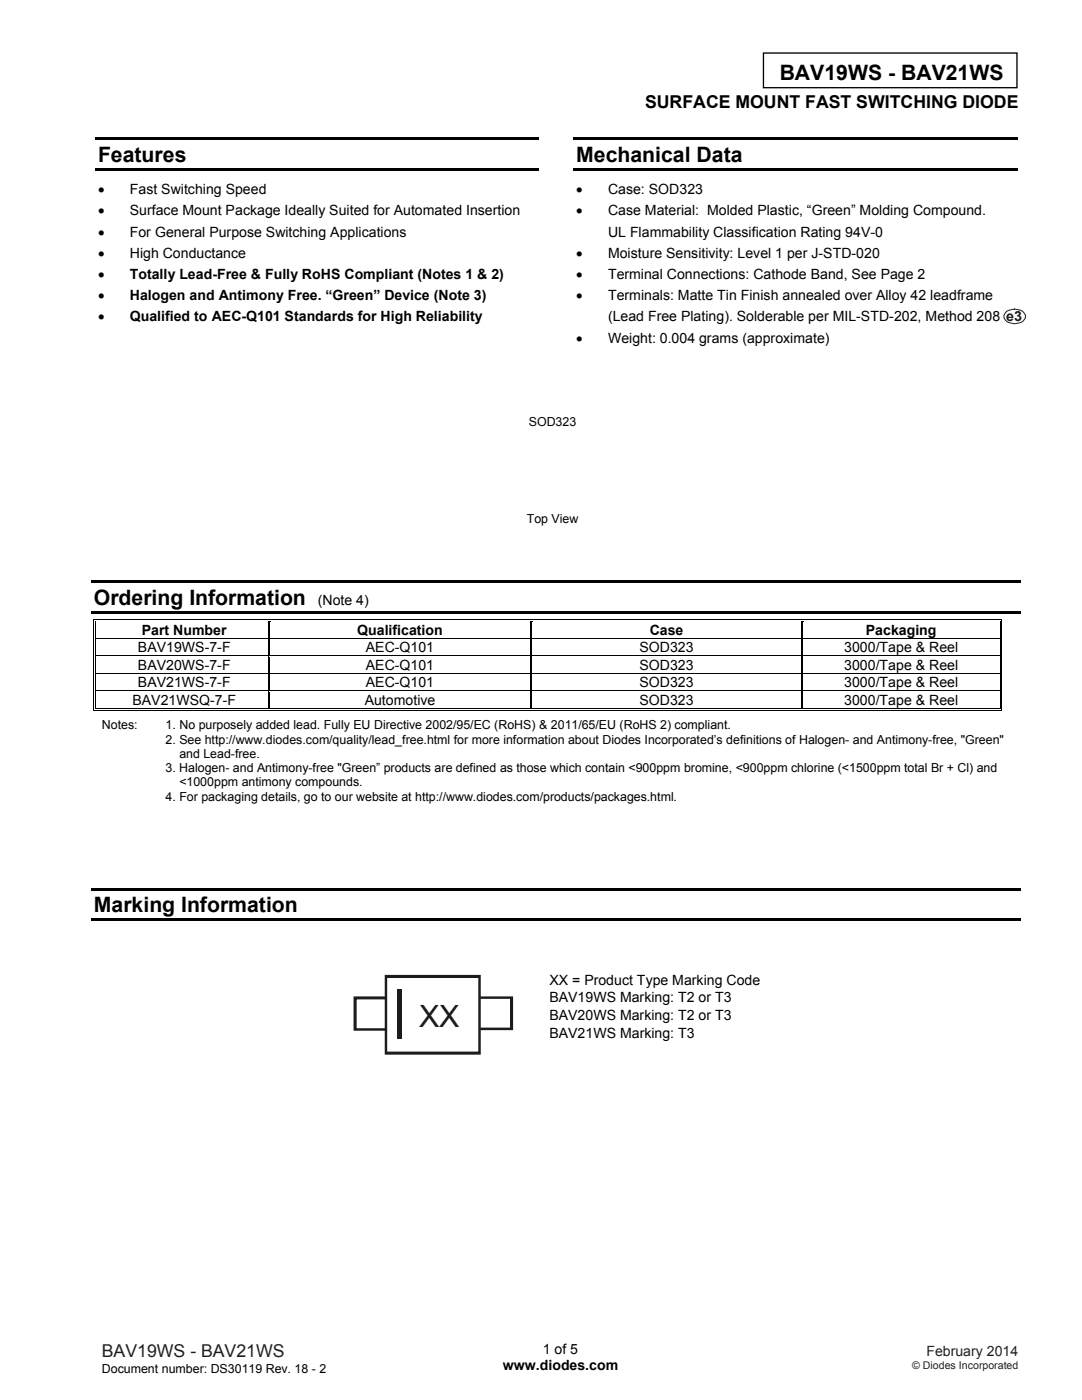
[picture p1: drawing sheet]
<svg xmlns="http://www.w3.org/2000/svg" width="216mm" height="279mm" viewBox="0 0 216 279" stroke-linecap="round" stroke-linejoin="round" font-family="sans-serif">
<defs><g id="words">
<text font-size="6.1" fill="#1f1a17" x="83.6" y="205">XX</text>
<g font-size="4.2">
<text x="155.6" y="15.9">BAV19WS - BAV21WS</text>
<text x="19.6" y="32.3">Features</text>
<text x="115" y="32.3">Mechanical Data</text>
<text x="18.7" y="120.7">Ordering Information</text>
<text x="18.7" y="182">Marking Information</text>
</g>
<text font-size="3.5" x="128.7" y="21.5">SURFACE MOUNT FAST SWITCHING DIODE</text>
<text font-size="3.5" fill="#231f20" x="20.3" y="270.9">BAV19WS - BAV21WS</text>
<g font-size="2.8">
<text x="19.6" y="38.7">•</text>
<text x="25.9" y="38.7">Fast Switching Speed</text>
<text x="115" y="38.7">•</text>
<text x="121.3" y="38.7">Case: SOD323</text>
<text x="19.6" y="43">•</text>
<text x="19.6" y="47.2">•</text>
<text x="25.9" y="43">Surface Mount Package Ideally Suited for Automated Insertion</text>
<text x="25.9" y="47.2">For General Purpose Switching Applications</text>
<text x="115" y="43">•</text>
<text x="121.3" y="47.2">UL Flammability Classification Rating 94V-0</text>
<text x="121.3" y="43">Case Material: Molded Plastic, “Green” Molding Compound.</text>
<text x="19.6" y="51.4">•</text>
<text x="25.9" y="51.4">High Conductance</text>
<text x="115" y="51.4">•</text>
<text x="121.3" y="51.4">Moisture Sensitivity: Level 1 per J-STD-020</text>
<text x="19.6" y="55.7">•</text>
<text x="19.6" y="59.9">•</text>
<text x="25.9" y="55.7">Totally Lead-Free &amp; Fully RoHS Compliant (Notes 1 &amp; 2)</text>
<text x="25.9" y="59.9">Halogen and Antimony Free. “Green” Device (Note 3)</text>
<text x="115" y="55.7">•</text>
<text x="115" y="59.9">•</text>
<text x="121.3" y="55.7">Terminal Connections: Cathode Band, See Page 2</text>
<text x="121.3" y="59.9">Terminals: Matte Tin Finish annealed over Alloy 42 leadframe</text>
<text x="19.6" y="64.1">•</text>
<text x="25.9" y="64.1">Qualified to AEC-Q101 Standards for High Reliability</text>
<text x="121.3" y="64.1">(Lead Free Plating). Solderable per MIL-STD-202, Method 208 e3</text>
<text x="115" y="68.4">•</text>
<text x="121.3" y="68.4">Weight: 0.004 grams (approximate)</text>
<text x="63.4" y="120.7">(Note 4)</text>
<text x="27.5" y="130.2">BAV19WS-7-F</text>
<text x="28.3" y="126.7">Part Number</text>
<text x="71.3" y="126.7">Qualification</text>
<text x="73" y="130.2">AEC-Q101</text>
<text x="127.6" y="130.2">SOD323</text>
<text x="129.6" y="126.7">Case</text>
<text x="168.5" y="130.2">3000/Tape &amp; Reel</text>
<text x="172.8" y="126.7">Packaging</text>
<text x="27.5" y="133.7">BAV20WS-7-F</text>
<text x="27.5" y="137.2">BAV21WS-7-F</text>
<text x="73" y="133.7">AEC-Q101</text>
<text x="73" y="137.2">AEC-Q101</text>
<text x="127.6" y="133.7">SOD323</text>
<text x="127.6" y="137.2">SOD323</text>
<text x="168.5" y="133.7">3000/Tape &amp; Reel</text>
<text x="168.5" y="137.2">3000/Tape &amp; Reel</text>
<text x="26.4" y="140.7">BAV21WSQ-7-F</text>
<text x="72.8" y="140.7">Automotive</text>
<text x="127.6" y="140.7">SOD323</text>
<text x="168.5" y="140.7">3000/Tape &amp; Reel</text>
<text x="109.6" y="196.7">XX = Product Type Marking Code</text>
<text x="109.6" y="199.9">BAV19WS Marking: T2 or T3</text>
<text x="109.6" y="203.5">BAV20WS Marking: T2 or T3</text>
<text x="109.6" y="207.1">BAV21WS Marking: T3</text>
<text x="100.3" y="273.5">www.diodes.com</text>
<text x="108.3" y="270.2">1 of 5</text>
</g>
<text font-size="2.8" fill="#231f20" x="184.8" y="270.6">February 2014</text>
<g font-size="2.5">
<text x="105.5" y="85.1">SOD323</text>
<text x="105.1" y="104.3">Top View</text>
<text x="20.3" y="145.6">Notes:</text>
<text x="33" y="148.4">2. See http://www.diodes.com/quality/lead_free.html for more information about Diodes Incorporated’s definitions of Halogen- and Antimony-free, &quot;Green&quot;</text>
<text x="33" y="145.6">1. No purposely added lead. Fully EU Directive 2002/95/EC (RoHS) &amp; 2011/65/EU (RoHS 2) compliant.</text>
<text x="33" y="154.1">3. Halogen- and Antimony-free &quot;Green” products are defined as those which contain &lt;900ppm bromine, &lt;900ppm chlorine (&lt;1500ppm total Br + Cl) and</text>
<text x="35.8" y="151.3">and Lead-free.</text>
<text x="33" y="159.8">4. For packaging details, go to our website at http://www.diodes.com/products/packages.html.</text>
<text x="35.8" y="156.9">&lt;1000ppm antimony compounds.</text>
<text x="20.3" y="274">Document number: DS30119 Rev. 18 - 2</text>
</g>
<text font-size="2.1" fill="#231f20" x="182" y="273.2">© Diodes Incorporated</text>
</g></defs>
<path d="M152.3 10.6h50.6v6.9h-50.6z" fill="none" stroke="#000" stroke-width=".26"/>
<path d="M19 27.5h88.6v.5h-88.6zM19 33.5h88.6v.6h-88.6zM114.4 27.5h88.7v.5h-88.7zM114.4 33.5h88.7v.6h-88.7zM18.2 115.8h185.5v.6h-185.5zM18.2 121.9h185.5v.6h-185.5z" fill="#000"/>
<g fill="#fff">
<path d="M19.1 124.1h34.4v3.2h-34.4z"/>
<path d="M19.6 124.1h33.4v3.2h-33.4z"/>
<path d="M53.8 124.1h52.1v3.2h-52.1z"/>
<path d="M54.4 124.1h50.9v3.2h-50.9z"/>
<path d="M106.2 124.1h53.7v3.2h-53.7z"/>
<path d="M106.7 124.1h52.6v3.2h-52.6z"/>
<path d="M160.1 124.1h39.4v3.2h-39.4z"/>
<path d="M160.7 124.1h38.3v3.2h-38.3z"/>
</g>
<path d="M18.6 123.5h.2v.6h-.2zM18.6 123.5h.5v.2h-.5zM18.9 123.9h.2v.2h-.2zM18.9 123.9h.2v.1h-.2z" fill="#000"/>
<path d="M19.1 123.6h34.4M19.1 124h34.4" fill="none" stroke="#000" stroke-width=".2"/>
<g fill="#fff">
<path d="M19.1 124l34.4 .1z"/>
<path d="M53.8 124l.2 .1z"/>
</g>
<path d="M53.5 124l.3 .1zM53.5 123.5h.5v.2h-.5zM53.5 123.9h.5v.1h-.5z" fill="#000"/>
<path d="M54 123.6h51.9M54 124h51.9" fill="none" stroke="#000" stroke-width=".2"/>
<g fill="#fff">
<path d="M54 124l51.9 .1z"/>
<path d="M106.2 124l.2 .1z"/>
</g>
<path d="M105.9 124l.3 .1zM105.9 123.5h.5v.2h-.5zM105.9 123.9h.5v.1h-.5z" fill="#000"/>
<path d="M106.4 123.6h53.5M106.4 124h53.5" fill="none" stroke="#000" stroke-width=".2"/>
<g fill="#fff">
<path d="M106.4 124l53.5 .1z"/>
<path d="M160.1 124l.3 .1z"/>
</g>
<path d="M159.9 124l.2 .1zM159.9 123.5h.5v.2h-.5zM159.9 123.9h.5v.1h-.5z" fill="#000"/>
<path d="M160.4 123.6h39.1M160.4 124h39.1" fill="none" stroke="#000" stroke-width=".2"/>
<path d="M160.4 124l39.1 .1z" fill="#fff"/>
<path d="M199.5 123.5h.5v.2h-.5zM199.5 123.9h.1v.2h-.1zM199.5 123.9h.1v.1h-.1zM199.8 123.5h.2v.6h-.2z" fill="#000"/>
<path d="M18.7 124.1v3.2M19 124.1v3.2M199.5 124.1v3.2M199.9 124.1v3.2" fill="none" stroke="#000" stroke-width=".2"/>
<path d="M53.7 124.1v3.2M106 124.1v3.2M160 124.1v3.2" fill="none" stroke="#000" stroke-width=".25"/>
<g fill="#fff">
<path d="M19.1 127.6h34.4v3.2h-34.4z"/>
<path d="M19.6 127.6h33.4v3.2h-33.4z"/>
<path d="M53.8 127.6h52.1v3.2h-52.1z"/>
<path d="M54.4 127.6h50.9v3.2h-50.9z"/>
<path d="M106.2 127.6h53.7v3.2h-53.7z"/>
<path d="M106.7 127.6h52.6v3.2h-52.6z"/>
<path d="M160.1 127.6h39.4v3.2h-39.4z"/>
<path d="M160.7 127.6h38.3v3.2h-38.3z"/>
</g>
<path d="M18.6 127.3h.2v.3h-.2zM18.9 127.3h.2v.3h-.2z" fill="#000"/>
<path d="M19.1 127.4h34.4" fill="none" stroke="#000" stroke-width=".25"/>
<path d="M19.1 127.6h34.4z" fill="#fff"/>
<path d="M53.5 127.3h.3v.3h-.3z" fill="#000"/>
<path d="M53.8 127.4h52.1" fill="none" stroke="#000" stroke-width=".25"/>
<path d="M53.8 127.6h52.1z" fill="#fff"/>
<path d="M105.9 127.3h.3v.3h-.3z" fill="#000"/>
<path d="M106.2 127.4h53.7" fill="none" stroke="#000" stroke-width=".25"/>
<path d="M106.2 127.6h53.7z" fill="#fff"/>
<path d="M159.9 127.3h.2v.3h-.2z" fill="#000"/>
<path d="M160.1 127.4h39.4" fill="none" stroke="#000" stroke-width=".25"/>
<path d="M160.1 127.6h39.4z" fill="#fff"/>
<path d="M199.5 127.3h.1v.3h-.1zM199.8 127.3h.2v.3h-.2z" fill="#000"/>
<path d="M18.7 127.6v3.2M19 127.6v3.2M199.5 127.6v3.2M199.9 127.6v3.2" fill="none" stroke="#000" stroke-width=".2"/>
<path d="M53.7 127.6v3.2M106 127.6v3.2M160 127.6v3.2" fill="none" stroke="#000" stroke-width=".25"/>
<g fill="#fff">
<path d="M19.1 131.1h34.4v3.2h-34.4z"/>
<path d="M19.6 131.1h33.4v3.2h-33.4z"/>
<path d="M53.8 131.1h52.1v3.2h-52.1z"/>
<path d="M54.4 131.1h50.9v3.2h-50.9z"/>
<path d="M106.2 131.1h53.7v3.2h-53.7z"/>
<path d="M106.7 131.1h52.6v3.2h-52.6z"/>
<path d="M160.1 131.1h39.4v3.2h-39.4z"/>
<path d="M160.7 131.1h38.3v3.2h-38.3z"/>
</g>
<path d="M18.6 130.8h.2v.3h-.2zM18.9 130.8h.2v.3h-.2z" fill="#000"/>
<path d="M19.1 131h34.4" fill="none" stroke="#000" stroke-width=".25"/>
<path d="M19.1 131.1h34.4z" fill="#fff"/>
<path d="M53.5 130.8h.3v.3h-.3z" fill="#000"/>
<path d="M53.8 131h52.1" fill="none" stroke="#000" stroke-width=".25"/>
<path d="M53.8 131.1h52.1z" fill="#fff"/>
<path d="M105.9 130.8h.3v.3h-.3z" fill="#000"/>
<path d="M106.2 131h53.7" fill="none" stroke="#000" stroke-width=".25"/>
<path d="M106.2 131.1h53.7z" fill="#fff"/>
<path d="M159.9 130.8h.2v.3h-.2z" fill="#000"/>
<path d="M160.1 131h39.4" fill="none" stroke="#000" stroke-width=".25"/>
<path d="M160.1 131.1h39.4z" fill="#fff"/>
<path d="M199.5 130.8h.1v.3h-.1zM199.8 130.8h.2v.3h-.2z" fill="#000"/>
<path d="M18.7 131.1v3.2M19 131.1v3.2M199.5 131.1v3.2M199.9 131.1v3.2" fill="none" stroke="#000" stroke-width=".2"/>
<path d="M53.7 131.1v3.2M106 131.1v3.2M160 131.1v3.2" fill="none" stroke="#000" stroke-width=".25"/>
<g fill="#fff">
<path d="M19.1 134.6h34.4v3.2h-34.4z"/>
<path d="M19.6 134.6h33.4v3.2h-33.4z"/>
<path d="M53.8 134.6h52.1v3.2h-52.1z"/>
<path d="M54.4 134.6h50.9v3.2h-50.9z"/>
<path d="M106.2 134.6h53.7v3.2h-53.7z"/>
<path d="M106.7 134.6h52.6v3.2h-52.6z"/>
<path d="M160.1 134.6h39.4v3.2h-39.4z"/>
<path d="M160.7 134.6h38.3v3.2h-38.3z"/>
</g>
<path d="M18.6 134.3h.2v.3h-.2zM18.9 134.3h.2v.3h-.2z" fill="#000"/>
<path d="M19.1 134.5h34.4" fill="none" stroke="#000" stroke-width=".25"/>
<path d="M19.1 134.6h34.4z" fill="#fff"/>
<path d="M53.5 134.3h.3v.3h-.3z" fill="#000"/>
<path d="M53.8 134.5h52.1" fill="none" stroke="#000" stroke-width=".25"/>
<path d="M53.8 134.6h52.1z" fill="#fff"/>
<path d="M105.9 134.3h.3v.3h-.3z" fill="#000"/>
<path d="M106.2 134.5h53.7" fill="none" stroke="#000" stroke-width=".25"/>
<path d="M106.2 134.6h53.7z" fill="#fff"/>
<path d="M159.9 134.3h.2v.3h-.2z" fill="#000"/>
<path d="M160.1 134.5h39.4" fill="none" stroke="#000" stroke-width=".25"/>
<path d="M160.1 134.6h39.4z" fill="#fff"/>
<path d="M199.5 134.3h.1v.3h-.1zM199.8 134.3h.2v.3h-.2z" fill="#000"/>
<path d="M18.7 134.6v3.2M19 134.6v3.2M199.5 134.6v3.2M199.9 134.6v3.2" fill="none" stroke="#000" stroke-width=".2"/>
<path d="M53.7 134.6v3.2M106 134.6v3.2M160 134.6v3.2" fill="none" stroke="#000" stroke-width=".25"/>
<g fill="#fff">
<path d="M19.1 138.1h34.4v3.3h-34.4z"/>
<path d="M19.6 138.1h33.4v3.3h-33.4z"/>
<path d="M53.8 138.1h52.1v3.3h-52.1z"/>
<path d="M54.4 138.1h50.9v3.3h-50.9z"/>
<path d="M106.2 138.1h53.7v3.3h-53.7z"/>
<path d="M106.7 138.1h52.6v3.3h-52.6z"/>
<path d="M160.1 138.1h39.4v3.3h-39.4z"/>
<path d="M160.7 138.1h38.3v3.3h-38.3z"/>
</g>
<path d="M18.6 137.8h.2v.3h-.2zM18.9 137.8h.2v.3h-.2z" fill="#000"/>
<path d="M19.1 138h34.4" fill="none" stroke="#000" stroke-width=".25"/>
<path d="M19.1 138.1h34.4z" fill="#fff"/>
<path d="M53.5 137.8h.3v.3h-.3z" fill="#000"/>
<path d="M53.8 138h52.1" fill="none" stroke="#000" stroke-width=".25"/>
<path d="M53.8 138.1h52.1z" fill="#fff"/>
<path d="M105.9 137.8h.3v.3h-.3z" fill="#000"/>
<path d="M106.2 138h53.7" fill="none" stroke="#000" stroke-width=".25"/>
<path d="M106.2 138.1h53.7z" fill="#fff"/>
<path d="M159.9 137.8h.2v.3h-.2z" fill="#000"/>
<path d="M160.1 138h39.4" fill="none" stroke="#000" stroke-width=".25"/>
<path d="M160.1 138.1h39.4z" fill="#fff"/>
<path d="M199.5 137.8h.1v.3h-.1zM199.8 137.8h.2v.3h-.2zM18.6 141.7h.5v.2h-.5zM18.9 141.4h.2v.1h-.2zM53.5 141.4h.5v.1h-.5zM105.9 141.4h.5v.1h-.5zM159.9 141.4h.5v.1h-.5zM199.5 141.7h.5v.2h-.5zM199.5 141.4h.1v.1h-.1zM199.8 141.4h.2v.5h-.2zM18.2 177.2h185.5v.5h-185.5zM18.2 183.3h185.5v.5h-185.5z" fill="#000"/>
<path d="M18.7 138.1v3.8M19 138.1v3.3M199.5 138.1v3.3M199.9 138.1v3.3M19.1 141.8h180.4M19.1 141.5h34.4M54 141.5h51.9M106.4 141.5h53.5M160.4 141.5h39.1" fill="none" stroke="#000" stroke-width=".2"/>
<path d="M53.7 138.1v3.3M106 138.1v3.3M160 138.1v3.3" fill="none" stroke="#000" stroke-width=".25"/>
<path d="M77 194.9h18.7v15.2h-18.7z" fill="#fff"/>
<g fill="#1f1a17">
<path d="M79.2 197.5h.9v9.8h-.9z"/>
<path d="M76.8 194.9h.5v15.2h-.5zM76.8 194.6h.2v.3h-.2zM77 194.6h18.7v.6h-18.7zM95.7 194.6h.2v.3h-.2zM95.4 194.9h.5v15.2h-.5zM95.7 210.1h.2v.4h-.2zM77 209.9h18.7v.6h-18.7zM76.8 210.1h.2v.4h-.2z"/>
<path d="M95.8 205.1h6.2v.5h-6.2zM102 205.3h.4v.3h-.4zM101.8 199.1h.6v6.2h-.6zM102 198.9h.4v.2h-.4zM95.8 198.9h6.2v.4h-6.2z"/>
<path d="M70.9 205.2h6.1v.5h-6.1zM70.5 205.5h.4v.2h-.4zM70.5 199.2h.7v6.3h-.7zM70.5 198.9h.4v.3h-.4zM70.9 198.9h6.1v.6h-6.1z"/>
</g>
<path d="M200.9 62.1a2.86 2.86 0 0 1 3.4 .3 1.3 1.3 0 0 1-1 2.1 2.36 2.36 0 0 1-3-1.1v-.5z" fill="none" stroke="#1f1a17" stroke-width=".2"/>
<use href="#words"/>
</svg>
